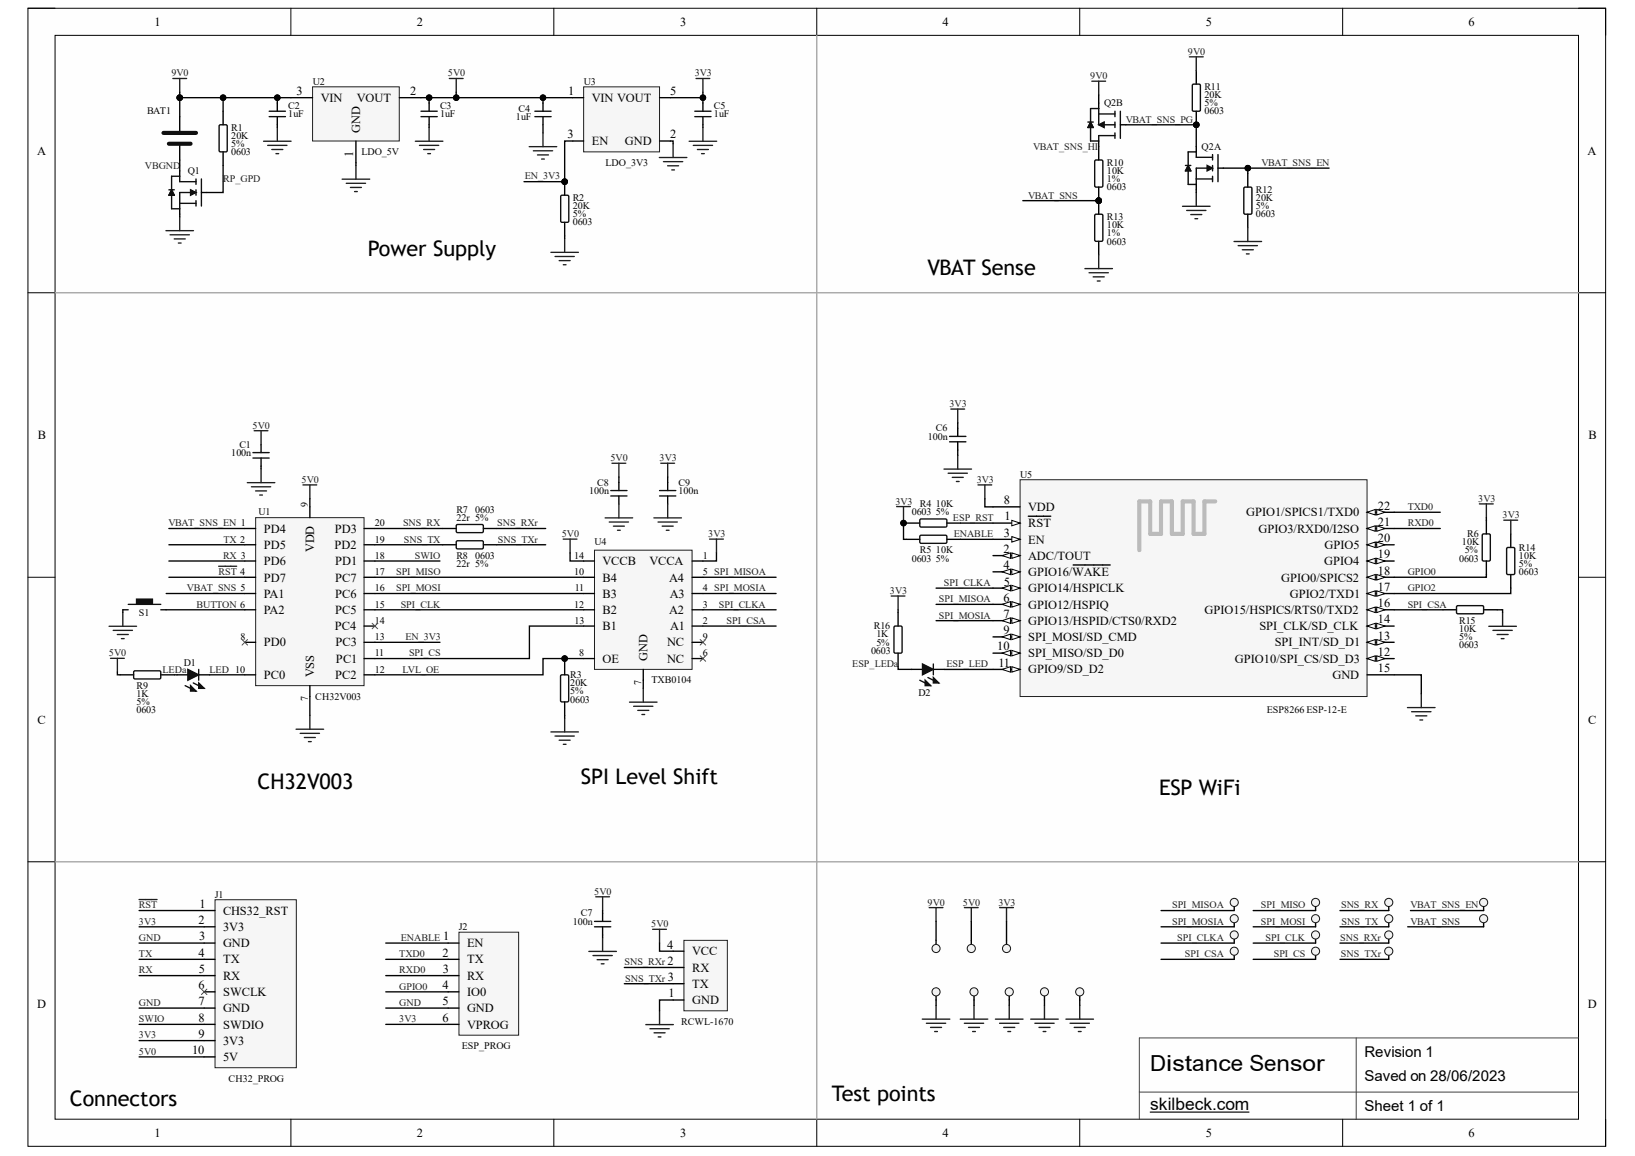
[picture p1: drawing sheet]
<svg xmlns="http://www.w3.org/2000/svg" width="297mm" height="210mm" viewBox="0 0 297 210" stroke-linecap="round" stroke-linejoin="round" font-family="sans-serif">
<defs><g id="words">
<text font-size="4" x="209" y="194.5">Distance Sensor</text>
<g font-size="3.9">
<text x="66.8" y="46.4">Power Supply</text>
<text x="168.5" y="49.9">VBAT Sense</text>
<text x="46.8" y="143.3">CH32V003</text>
<text x="105.5" y="142.3">SPI Level Shift</text>
<text x="210.6" y="144.3">ESP WiFi</text>
<text x="12.7" y="200.9">Connectors</text>
<text x="151.1" y="199.9">Test points</text>
</g>
<text font-size="3.1" fill="#030303" x="209" y="201.6">skilbeck.com</text>
<g font-size="2.7">
<text x="247.9" y="191.9">Revision 1</text>
<text x="247.9" y="196.3">Saved on 28/06/2023</text>
<text x="247.9" y="201.7">Sheet 1 of 1</text>
</g>
<g font-size="2.3">
<text x="64.2" y="28.4" transform="rotate(-90 64.2 28.4)">1</text>
<text x="65.4" y="24.1" transform="rotate(-90 65.4 24.1)">GND</text>
<text x="57.1" y="100.3" transform="rotate(-90 57.1 100.3)">VDD</text>
<text x="57.1" y="123" transform="rotate(-90 57.1 123)">VSS</text>
<text x="117.6" y="120.1" transform="rotate(-90 117.6 120.1)">GND</text>
</g>
<g font-size="2.2">
<text x="28.1" y="4.7">1</text>
<text x="75.7" y="4.7">2</text>
<text x="123.6" y="4.7">3</text>
<text x="171.2" y="4.7">4</text>
<text x="219.1" y="4.7">5</text>
<text x="266.8" y="4.7">6</text>
<text x="53.9" y="17.2">3</text>
<text x="74.5" y="17.2">2</text>
<text x="103.2" y="17.2">1</text>
<text x="121.8" y="17.2">5</text>
<text x="58.3" y="18.5">VIN</text>
<text x="64.8" y="18.5">VOUT</text>
<text x="107.5" y="18.5">VIN VOUT</text>
<text x="6.7" y="28.1">A</text>
<text x="103.1" y="25.1">3</text>
<text x="107.5" y="26.4">EN</text>
<text x="113.5" y="26.4">GND</text>
<text x="121.8" y="25.1">2</text>
<text x="288.4" y="28.1">A</text>
<text x="6.9" y="79.7">B</text>
<text x="288.6" y="79.7">B</text>
<text x="182.4" y="91.5">8</text>
<text x="182.5" y="94.5">1</text>
<text x="186.8" y="95.8">RST</text>
<text x="186.8" y="92.8">VDD</text>
<text x="226.4" y="93.8">GPIO1/SPICS1/TXD0</text>
<text x="250.3" y="95.5">21</text>
<text x="250.3" y="92.5">22</text>
<text x="47.9" y="96.7">PD4</text>
<text x="47.9" y="99.7">PD5</text>
<text x="60.7" y="99.7">PD2</text>
<text x="60.8" y="96.7">PD3</text>
<text x="182.3" y="100.4">2</text>
<text x="182.4" y="97.4">3</text>
<text x="186.8" y="101.6">ADC/TOUT</text>
<text x="186.8" y="98.7">EN</text>
<text x="228.6" y="96.7">GPIO3/RXD0/I2SO</text>
<text x="240.6" y="99.7">GPIO5</text>
<text x="250.3" y="101.4">19</text>
<text x="250.3" y="98.4">20</text>
<text x="47.9" y="102.6">PD6</text>
<text x="47.9" y="105.6">PD7</text>
<text x="60.9" y="105.6">PC7</text>
<text x="60.9" y="102.6">PD1</text>
<text x="109.5" y="105.6">B4</text>
<text x="109.5" y="102.6">VCCB</text>
<text x="118" y="102.6">VCCA</text>
<text x="121.6" y="105.6">A4</text>
<text x="182.3" y="103.4">4</text>
<text x="182.4" y="106.3">5</text>
<text x="186.8" y="104.6">GPIO16/WAKE</text>
<text x="186.8" y="107.5">GPIO14/HSPICLK</text>
<text x="232.8" y="105.6">GPIO0/SPICS2</text>
<text x="240.6" y="102.6">GPIO4</text>
<text x="250.3" y="107.3">17</text>
<text x="250.3" y="104.3">18</text>
<text x="47.9" y="108.5">PA1</text>
<text x="47.9" y="111.5">PA2</text>
<text x="60.9" y="108.5">PC6</text>
<text x="60.9" y="111.5">PC5</text>
<text x="109.5" y="108.5">B3</text>
<text x="109.5" y="111.5">B2</text>
<text x="121.6" y="111.5">A2</text>
<text x="121.7" y="108.5">A3</text>
<text x="182.3" y="109.2">6</text>
<text x="182.3" y="112.2">7</text>
<text x="186.8" y="110.5">GPIO12/HSPIQ</text>
<text x="186.8" y="113.5">GPIO13/HSPID/CTS0/RXD2</text>
<text x="218.9" y="111.5">GPIO15/HSPICS/RTS0/TXD2</text>
<text x="234.3" y="108.5">GPIO2/TXD1</text>
<text x="250.3" y="110.2">16</text>
<text x="250.3" y="113.2">14</text>
<text x="47.9" y="117.4">PD0</text>
<text x="60.8" y="114.4">PC4</text>
<text x="61" y="117.4">PC3</text>
<text x="109.5" y="114.4">B1</text>
<text x="121.2" y="117.4">NC</text>
<text x="121.8" y="114.4">A1</text>
<text x="181.2" y="118.1">10</text>
<text x="182.3" y="115.1">9</text>
<text x="186.8" y="116.4">SPI_MOSI/SD_CMD</text>
<text x="186.8" y="119.4">SPI_MISO/SD_D0</text>
<text x="228.8" y="114.4">SPI_CLK/SD_CLK</text>
<text x="231.6" y="117.4">SPI_INT/SD_D1</text>
<text x="250.3" y="119.1">12</text>
<text x="250.3" y="116.1">13</text>
<text x="47.9" y="123.3">PC0</text>
<text x="60.9" y="123.3">PC2</text>
<text x="61" y="120.3">PC1</text>
<text x="109.5" y="120.3">OE</text>
<text x="121.2" y="120.3">NC</text>
<text x="181.4" y="121.1">11</text>
<text x="186.8" y="122.3">GPIO9/SD_D2</text>
<text x="224.4" y="120.3">GPIO10/SPI_CS/SD_D3</text>
<text x="242.1" y="123.3">GND</text>
<text x="250.3" y="122">15</text>
<text x="6.8" y="131.4">C</text>
<text x="288.5" y="131.4">C</text>
<text x="36" y="167.8">2</text>
<text x="36.3" y="164.8">1</text>
<text x="40.5" y="166.1">CHS32_RST</text>
<text x="36" y="173.7">4</text>
<text x="36.2" y="170.8">3</text>
<text x="40.5" y="169.1">3V3</text>
<text x="40.5" y="172">GND</text>
<text x="80.4" y="173.7">2</text>
<text x="80.5" y="170.8">1</text>
<text x="84.9" y="172">EN</text>
<text x="121.2" y="172.2">4</text>
<text x="125.8" y="173.5">VCC</text>
<text x="36" y="179.6">6</text>
<text x="36.1" y="176.7">5</text>
<text x="40.5" y="174.9">TX</text>
<text x="40.5" y="177.9">RX</text>
<text x="80.4" y="179.6">4</text>
<text x="80.5" y="176.7">3</text>
<text x="84.9" y="174.9">TX</text>
<text x="84.9" y="177.9">RX</text>
<text x="121.3" y="175.2">2</text>
<text x="121.4" y="178.1">3</text>
<text x="125.8" y="176.4">RX</text>
<text x="125.8" y="179.4">TX</text>
<text x="6.8" y="183.1">D</text>
<text x="36" y="182.5">7</text>
<text x="36.1" y="185.5">8</text>
<text x="40.5" y="180.9">SWCLK</text>
<text x="40.5" y="183.8">GND</text>
<text x="80.4" y="185.5">6</text>
<text x="80.4" y="182.5">5</text>
<text x="84.9" y="180.9">IO0</text>
<text x="84.9" y="183.8">GND</text>
<text x="121.4" y="181.1">1</text>
<text x="125.8" y="182.3">GND</text>
<text x="288.5" y="183.1">D</text>
<text x="34.9" y="191.4">10</text>
<text x="36" y="188.5">9</text>
<text x="40.5" y="186.8">SWDIO</text>
<text x="40.5" y="189.7">3V3</text>
<text x="84.9" y="186.8">VPROG</text>
<text x="40.5" y="192.6">5V</text>
<text x="28.1" y="206.4">1</text>
<text x="75.7" y="206.4">2</text>
<text x="123.6" y="206.4">3</text>
<text x="171.2" y="206.4">4</text>
<text x="219.1" y="206.4">5</text>
<text x="266.8" y="206.4">6</text>
</g>
<g font-size="1.8" fill="#202020">
<text x="215.8" y="9.9">9V0</text>
<text x="31.1" y="13.9">9V0</text>
<text x="81.4" y="13.9">5V0</text>
<text x="126.2" y="13.9">3V3</text>
<text x="198.1" y="14.4">9V0</text>
<text x="204.5" y="22.3">VBAT_SNS_PG</text>
<text x="187.7" y="27.2">VBAT_SNS_HI</text>
<text x="26.3" y="30.6">VBGND</text>
<text x="40.5" y="33.1">RP_GPD</text>
<text x="95.3" y="32.6">EN_3V3</text>
<text x="229.2" y="30.1">VBAT_SNS_EN</text>
<text x="186.8" y="36">VBAT_SNS</text>
<text x="45.9" y="77.8">5V0</text>
<text x="172.5" y="73.9">3V3</text>
<text x="110.9" y="83.7">5V0</text>
<text x="119.8" y="83.7">3V3</text>
<text x="54.8" y="87.7">5V0</text>
<text x="177.4" y="87.7">3V3</text>
<text x="30.6" y="95.6">VBAT_SNS_EN 1</text>
<text x="73.2" y="95.6">SNS_RX</text>
<text x="90.3" y="95.6">SNS_RXr</text>
<text x="162.7" y="91.6">3V3</text>
<text x="173.1" y="94.6">ESP_RST</text>
<text x="255.7" y="92.6">TXD0</text>
<text x="255.7" y="95.6">RXD0</text>
<text x="268.6" y="91.1">3V3</text>
<text x="273" y="94.1">3V3</text>
<text x="40.5" y="101.5">RX 3</text>
<text x="40.6" y="98.5">TX 2</text>
<text x="73.3" y="98.5">SNS_TX</text>
<text x="75.4" y="101.5">SWIO</text>
<text x="90.4" y="98.5">SNS_TXr</text>
<text x="102.1" y="97.5">5V0</text>
<text x="128.7" y="97.5">3V3</text>
<text x="173.3" y="97.5">ENABLE</text>
<text x="34" y="107.4">VBAT_SNS 5</text>
<text x="39.7" y="104.4">RST 4</text>
<text x="72" y="104.4">SPI_MISO</text>
<text x="72" y="107.4">SPI_MOSI</text>
<text x="161.7" y="107.8">3V3</text>
<text x="171.5" y="106.4">SPI_CLKA</text>
<text x="255.7" y="104.4">GPIO0</text>
<text x="255.7" y="107.4">GPIO2</text>
<text x="35.7" y="110.3">BUTTON 6</text>
<text x="72.8" y="110.3">SPI_CLK</text>
<text x="130.6" y="110.3">SPI_CLKA</text>
<text x="132" y="113.3">SPI_CSA</text>
<text x="170.6" y="112.3">SPI_MOSIA</text>
<text x="170.6" y="109.4">SPI_MISOA</text>
<text x="255.7" y="110.3">SPI_CSA</text>
<text x="19.8" y="119.2">5V0</text>
<text x="73.6" y="116.2">EN_3V3</text>
<text x="74.3" y="119.2">SPI_CS</text>
<text x="29.5" y="122.2">LEDa</text>
<text x="38.1" y="122.2">LED 10</text>
<text x="73.1" y="122.1">LVL_OE</text>
<text x="154.8" y="121.2">ESP_LEDa</text>
<text x="171.9" y="121.1">ESP_LED</text>
<text x="25.3" y="167.9">3V3</text>
<text x="25.3" y="164.9">RST</text>
<text x="107.9" y="162.4">5V0</text>
<text x="168.5" y="164.4">9V0</text>
<text x="174.9" y="164.4">5V0</text>
<text x="181.4" y="164.4">3V3</text>
<text x="212.9" y="167.9">SPI_MOSIA</text>
<text x="212.9" y="164.9">SPI_MISOA</text>
<text x="229" y="167.9">SPI_MOSI</text>
<text x="229.1" y="164.9">SPI_MISO</text>
<text x="243.6" y="164.9">SNS_RX</text>
<text x="243.7" y="167.9">SNS_TX</text>
<text x="256.2" y="164.9">VBAT_SNS_EN</text>
<text x="256.2" y="167.9">VBAT_SNS</text>
<text x="25.3" y="170.8">GND</text>
<text x="25.3" y="173.8">TX</text>
<text x="72.5" y="173.8">TXD0</text>
<text x="72.8" y="170.8">ENABLE</text>
<text x="118.3" y="168.3">5V0</text>
<text x="213.9" y="170.8">SPI_CLKA</text>
<text x="215.3" y="173.8">SPI_CSA</text>
<text x="229.9" y="170.8">SPI_CLK</text>
<text x="231.4" y="173.8">SPI_CS</text>
<text x="243.5" y="170.8">SNS_RXr</text>
<text x="243.6" y="173.8">SNS_TXr</text>
<text x="25.3" y="176.8">RX</text>
<text x="72.5" y="176.8">RXD0</text>
<text x="72.5" y="179.7">GPIO0</text>
<text x="113.4" y="175.3">SNS_RXr</text>
<text x="113.6" y="178.2">SNS_TXr</text>
<text x="25.3" y="185.6">SWIO</text>
<text x="25.3" y="182.7">GND</text>
<text x="72.5" y="182.7">GND</text>
<text x="72.5" y="185.6">3V3</text>
<text x="25.3" y="188.5">3V3</text>
<text x="25.3" y="191.5">5V0</text>
</g>
<g font-size="1.8" fill="#030303">
<text x="56.8" y="15.4">U2</text>
<text x="106" y="15.4">U3</text>
<text x="218.8" y="16.4">R11</text>
<text x="218.8" y="17.8">20K</text>
<text x="26.7" y="20.8">BAT1</text>
<text x="42" y="23.7">R1</text>
<text x="52.4" y="19.8">C2</text>
<text x="52.4" y="21.3">1uF</text>
<text x="79.9" y="19.8">C3</text>
<text x="79.9" y="21.3">1uF</text>
<text x="93.7" y="21.8">1uF</text>
<text x="94.2" y="20.3">C4</text>
<text x="129.7" y="19.8">C5</text>
<text x="129.7" y="21.3">1uF</text>
<text x="200.6" y="19.3">Q2B</text>
<text x="218.8" y="19.3">5%</text>
<text x="218.8" y="20.8">0603</text>
<text x="42" y="26.7">5%</text>
<text x="42" y="28.2">0603</text>
<text x="42" y="25.2">20K</text>
<text x="65.6" y="28.2">LDO_5V</text>
<text x="218.3" y="27.2">Q2A</text>
<text x="34.1" y="31.6">Q1</text>
<text x="110" y="30.1">LDO_3V3</text>
<text x="201.1" y="33.1">1%</text>
<text x="201.1" y="34.6">0603</text>
<text x="201.1" y="30.1">R10</text>
<text x="201.1" y="31.6">10K</text>
<text x="228.2" y="35.1">R12</text>
<text x="104.1" y="39.5">5%</text>
<text x="104.1" y="40.9">0603</text>
<text x="104.1" y="36.6">R2</text>
<text x="104.1" y="38">20K</text>
<text x="201.1" y="40">R13</text>
<text x="201.1" y="41.5">10K</text>
<text x="228.2" y="38">5%</text>
<text x="228.2" y="39.5">0603</text>
<text x="228.2" y="36.6">20K</text>
<text x="201.1" y="42.9">1%</text>
<text x="201.1" y="44.4">0603</text>
<text x="42" y="82.8">100n</text>
<text x="43.5" y="81.3">C1</text>
<text x="168.6" y="79.8">100n</text>
<text x="170" y="78.3">C6</text>
<text x="107" y="89.7">100n</text>
<text x="108.5" y="88.2">C8</text>
<text x="123.3" y="88.2">C9</text>
<text x="123.3" y="89.7">100n</text>
<text x="185.3" y="86.7">U5</text>
<text x="47" y="93.6">U1</text>
<text x="82.9" y="93.1">R7</text>
<text x="82.9" y="94.6">22r 5%</text>
<text x="86.3" y="93.1">0603</text>
<text x="165.6" y="93.6">0603</text>
<text x="167.1" y="92.1">R4</text>
<text x="170" y="93.6">5%</text>
<text x="170" y="92.1">10K</text>
<text x="82.9" y="101.5">R8</text>
<text x="86.3" y="101.5">0603</text>
<text x="108" y="99">U4</text>
<text x="165.6" y="102">0603</text>
<text x="167.1" y="100.5">R5</text>
<text x="170" y="102">5%</text>
<text x="170" y="100.5">10K</text>
<text x="265.1" y="102">0603</text>
<text x="265.6" y="99">10K</text>
<text x="266.1" y="100.5">5%</text>
<text x="266.6" y="97.5">R6</text>
<text x="276" y="100">R14</text>
<text x="276" y="101.5">10K</text>
<text x="82.9" y="102.9">22r 5%</text>
<text x="276" y="102.9">5%</text>
<text x="276" y="104.4">0603</text>
<text x="25.3" y="111.8">S1</text>
<text x="265.1" y="113.3">R15</text>
<text x="158.2" y="118.7">0603</text>
<text x="158.7" y="114.3">R16</text>
<text x="159.2" y="117.2">5%</text>
<text x="159.2" y="115.7">1K</text>
<text x="265.1" y="116.2">5%</text>
<text x="265.1" y="117.7">0603</text>
<text x="265.1" y="114.8">10K</text>
<text x="24.8" y="125.1">R9</text>
<text x="103.6" y="123.1">R3</text>
<text x="103.6" y="124.6">20K</text>
<text x="118.4" y="124.1">TXB0104</text>
<text x="24.8" y="128">5%</text>
<text x="24.8" y="129.5">0603</text>
<text x="24.8" y="126.6">1K</text>
<text x="57.3" y="127.1">CH32V003</text>
<text x="103.6" y="126.1">5%</text>
<text x="103.6" y="127.6">0603</text>
<text x="230.1" y="129.5">ESP8266 ESP-12-E</text>
<text x="39" y="163">J1</text>
<text x="104.1" y="167.9">100n</text>
<text x="105.5" y="166.4">C7</text>
<text x="83.4" y="168.9">J2</text>
<text x="83.9" y="190.5">ESP_PROG</text>
<text x="123.8" y="186.1">RCWL-1670</text>
<text x="41.5" y="196.5">CH32_PROG</text>
</g>
<g font-size="1.8">
<text x="55.9" y="92" transform="rotate(-90 55.9 92)">9</text>
<text x="68.1" y="95.6">20</text>
<text x="68.1" y="101.5">18</text>
<text x="68.1" y="98.5">19</text>
<text x="104.3" y="101.5">14</text>
<text x="127.7" y="101.5">1</text>
<text x="68.1" y="107.4">16</text>
<text x="68.1" y="104.4">17</text>
<text x="104.3" y="104.4">10</text>
<text x="104.4" y="107.4">11</text>
<text x="127.7" y="107.4">4 SPI_MOSIA</text>
<text x="127.7" y="104.4">5 SPI_MISOA</text>
<text x="68.1" y="113.3">14</text>
<text x="68.1" y="110.3">15</text>
<text x="104.3" y="110.3">12</text>
<text x="104.4" y="113.3">13</text>
<text x="127.7" y="113.3">2</text>
<text x="127.7" y="110.3">3</text>
<text x="43.7" y="116.2">8</text>
<text x="68.1" y="119.2">11</text>
<text x="68.1" y="116.2">13</text>
<text x="105.2" y="119.2">8</text>
<text x="127.7" y="119.2">6</text>
<text x="127.7" y="116.2">9</text>
<text x="33.4" y="120.9">D1</text>
<text x="68.1" y="122.2">12</text>
<text x="116.5" y="124.3" transform="rotate(-90 116.5 124.3)">7</text>
<text x="55.9" y="127.3" transform="rotate(-90 55.9 127.3)">7</text>
<text x="166.9" y="126.3">D2</text>
</g>
</g></defs>
<path d="M5.1 1.5h286.6v206.6h-286.6z" fill-rule="evenodd" fill="#fefefe"/>
<path d="M5.1 1.5h286.6v206.6h-286.6z" fill="none" stroke="#000" stroke-width=".18"/>
<path d="M10 6.4h276.8v196.8h-276.8z" fill-rule="evenodd" fill="#fefefe"/>
<g fill="none" stroke="#000" stroke-width=".18">
<path d="M5.1 1.5h4.9M10 6.4h276.8v196.8h-276.8zM52.8 1.5v4.9M100.6 1.5v4.9M148.4 1.5v4.9M196.2 1.5v4.9M243.9 1.5v4.9M286.8 1.5h4.9v4.9M5.1 53.2h4.9M286.8 53.2h4.9M5.1 104.8h4.9M286.8 104.8h4.9"/>
<path d="M5.1 156.5h4.9M286.8 156.5h4.9M52.9 203.2v4.9M100.6 203.2v4.9M148.4 203.2v4.9M196.2 203.2v4.9M243.9 203.2v4.9M291.7 203.2v4.9"/>
</g>
<path d="M207 198.3h79.8M246.4 188.5v14.7M286.8 188.5h-79.8v14.7" fill="none" stroke="#414141" stroke-width=".18"/>
<path d="M209 201.9h17.9" fill="none" stroke="#030303" stroke-width=".21"/>
<path d="M32.7 21.2v2.9M32.7 26.1v3" fill="none" stroke="#000" stroke-width=".25"/>
<path d="M29.7 24.1h5.9M30.7 26.1h3.9" fill="none" stroke="#0a0a0a" stroke-width=".75"/>
<g fill="none" stroke="#202020" stroke-width=".25">
<path d="M31.4 14.3h2.5M32.7 14.3v2.5M126.5 14.3h2.5M127.7 14.3v2.5M32.7 39.4v2.5M119.8 28.6h5M120.5 29.4h3.5M121.3 30.1h2M122 30.9h.5M122.3 26.1v2.5M30.2 41.9h5M30.9 42.6h3.5"/>
<path d="M31.7 43.4h2M32.4 44.1h.5"/>
</g>
<path d="M185.3 87.1h63.1v39.4h-63.1z" fill-rule="evenodd" fill="#f6f6f6"/>
<path d="M185.3 87.1h63.1v39.4h-63.1z" fill="none" stroke="#202020" stroke-width=".18"/>
<path d="M180.4 95h4.9" fill="none" stroke="#000" stroke-width=".25"/>
<path d="M183.8 94.5l1.5 .5-1.5 .5z" fill="#fbfbfb"/>
<path d="M183.8 94.5l1.5 .5-1.5 .5z" fill="none" stroke="#000" stroke-width=".18"/>
<path d="M186.8 93.7h4.1M180.4 100.9h4.9" fill="none" stroke="#000" stroke-width=".25"/>
<path d="M183.8 100.4l1.5 .5-1.5 .5z" fill="#fbfbfb"/>
<path d="M183.8 100.4l1.5 .5-1.5 .5z" fill="none" stroke="#000" stroke-width=".18"/>
<path d="M182.1 100.9l1.5-.5v1z" fill="#fbfbfb"/>
<path d="M182.1 100.9l1.5-.5v1z" fill="none" stroke="#000" stroke-width=".18"/>
<path d="M180.4 97.9h4.9" fill="none" stroke="#000" stroke-width=".25"/>
<path d="M183.8 97.4l1.5 .5-1.5 .5z" fill="#fbfbfb"/>
<path d="M183.8 97.4l1.5 .5-1.5 .5z" fill="none" stroke="#000" stroke-width=".18"/>
<path d="M180.4 103.8h4.9" fill="none" stroke="#000" stroke-width=".25"/>
<path d="M183.8 103.3l1.5 .5-1.5 .5z" fill="#fbfbfb"/>
<path d="M183.8 103.3l1.5 .5-1.5 .5z" fill="none" stroke="#000" stroke-width=".18"/>
<path d="M182.1 103.8l1.5-.5v1z" fill="#fbfbfb"/>
<path d="M182.1 103.8l1.5-.5v1z" fill="none" stroke="#000" stroke-width=".18"/>
<path d="M180.4 106.8h4.9M195 102.6h6.7" fill="none" stroke="#000" stroke-width=".25"/>
<path d="M183.8 106.3l1.5 .5-1.5 .5z" fill="#fbfbfb"/>
<path d="M183.8 106.3l1.5 .5-1.5 .5z" fill="none" stroke="#000" stroke-width=".18"/>
<path d="M182.1 106.8l1.5-.5v1z" fill="#fbfbfb"/>
<path d="M182.1 106.8l1.5-.5v1z" fill="none" stroke="#000" stroke-width=".18"/>
<path d="M180.4 109.7h4.9" fill="none" stroke="#000" stroke-width=".25"/>
<path d="M183.8 109.2l1.5 .5-1.5 .5z" fill="#fbfbfb"/>
<path d="M183.8 109.2l1.5 .5-1.5 .5z" fill="none" stroke="#000" stroke-width=".18"/>
<path d="M182.1 109.7l1.5-.5v1z" fill="#fbfbfb"/>
<path d="M182.1 109.7l1.5-.5v1z" fill="none" stroke="#000" stroke-width=".18"/>
<path d="M180.4 112.7h4.9" fill="none" stroke="#000" stroke-width=".25"/>
<path d="M183.8 112.2l1.5 .5-1.5 .5z" fill="#fbfbfb"/>
<path d="M183.8 112.2l1.5 .5-1.5 .5z" fill="none" stroke="#000" stroke-width=".18"/>
<path d="M182.1 112.7l1.5-.5v1z" fill="#fbfbfb"/>
<path d="M182.1 112.7l1.5-.5v1z" fill="none" stroke="#000" stroke-width=".18"/>
<path d="M180.4 92h4.9M248.4 110.7h4.9M248.4 122.5h4.9" fill="none" stroke="#000" stroke-width=".25"/>
<path d="M248.4 110.7l1.5-.5v1z" fill="#fbfbfb"/>
<path d="M248.4 110.7l1.5-.5v1z" fill="none" stroke="#000" stroke-width=".18"/>
<path d="M250.1 110.2l1.5 .5-1.5 .5z" fill="#fbfbfb"/>
<path d="M250.1 110.2l1.5 .5-1.5 .5z" fill="none" stroke="#000" stroke-width=".18"/>
<path d="M248.4 107.8h4.9" fill="none" stroke="#000" stroke-width=".25"/>
<path d="M248.4 107.8l1.5-.5v1z" fill="#fbfbfb"/>
<path d="M248.4 107.8l1.5-.5v1z" fill="none" stroke="#000" stroke-width=".18"/>
<path d="M250.1 107.3l1.5 .5-1.5 .5z" fill="#fbfbfb"/>
<path d="M250.1 107.3l1.5 .5-1.5 .5z" fill="none" stroke="#000" stroke-width=".18"/>
<path d="M248.4 104.8h4.9" fill="none" stroke="#000" stroke-width=".25"/>
<path d="M248.4 104.8l1.5-.5v1z" fill="#fbfbfb"/>
<path d="M248.4 104.8l1.5-.5v1z" fill="none" stroke="#000" stroke-width=".18"/>
<path d="M250.1 104.3l1.5 .5-1.5 .5z" fill="#fbfbfb"/>
<path d="M250.1 104.3l1.5 .5-1.5 .5z" fill="none" stroke="#000" stroke-width=".18"/>
<path d="M248.4 101.9h4.9" fill="none" stroke="#000" stroke-width=".25"/>
<path d="M248.4 101.9l1.5-.5v1z" fill="#fbfbfb"/>
<path d="M248.4 101.9l1.5-.5v1z" fill="none" stroke="#000" stroke-width=".18"/>
<path d="M250.1 101.4l1.5 .5-1.5 .5z" fill="#fbfbfb"/>
<path d="M250.1 101.4l1.5 .5-1.5 .5z" fill="none" stroke="#000" stroke-width=".18"/>
<path d="M248.4 98.9h4.9" fill="none" stroke="#000" stroke-width=".25"/>
<path d="M248.4 98.9l1.5-.5v1z" fill="#fbfbfb"/>
<path d="M248.4 98.9l1.5-.5v1z" fill="none" stroke="#000" stroke-width=".18"/>
<path d="M250.1 98.4l1.5 .5-1.5 .5z" fill="#fbfbfb"/>
<path d="M250.1 98.4l1.5 .5-1.5 .5z" fill="none" stroke="#000" stroke-width=".18"/>
<path d="M248.4 96h4.9" fill="none" stroke="#000" stroke-width=".25"/>
<path d="M248.4 96l1.5-.5v1z" fill="#fbfbfb"/>
<path d="M248.4 96l1.5-.5v1z" fill="none" stroke="#000" stroke-width=".18"/>
<path d="M250.1 95.5l1.5 .5-1.5 .5z" fill="#fbfbfb"/>
<path d="M250.1 95.5l1.5 .5-1.5 .5z" fill="none" stroke="#000" stroke-width=".18"/>
<path d="M248.4 93h4.9" fill="none" stroke="#000" stroke-width=".25"/>
<path d="M248.4 93l1.5-.5v1z" fill="#fbfbfb"/>
<path d="M248.4 93l1.5-.5v1z" fill="none" stroke="#000" stroke-width=".18"/>
<path d="M250.1 92.5l1.5 .5-1.5 .5z" fill="#fbfbfb"/>
<path d="M250.1 92.5l1.5 .5-1.5 .5z" fill="none" stroke="#000" stroke-width=".18"/>
<path d="M180.4 115.6h4.9" fill="none" stroke="#000" stroke-width=".25"/>
<path d="M183.8 115.1l1.5 .5-1.5 .5z" fill="#fbfbfb"/>
<path d="M183.8 115.1l1.5 .5-1.5 .5z" fill="none" stroke="#000" stroke-width=".18"/>
<path d="M182.1 115.6l1.5-.5v1z" fill="#fbfbfb"/>
<path d="M182.1 115.6l1.5-.5v1z" fill="none" stroke="#000" stroke-width=".18"/>
<path d="M180.4 118.6h4.9" fill="none" stroke="#000" stroke-width=".25"/>
<path d="M183.8 118.1l1.5 .5-1.5 .5z" fill="#fbfbfb"/>
<path d="M183.8 118.1l1.5 .5-1.5 .5z" fill="none" stroke="#000" stroke-width=".18"/>
<path d="M182.1 118.6l1.5-.5v1z" fill="#fbfbfb"/>
<path d="M182.1 118.6l1.5-.5v1z" fill="none" stroke="#000" stroke-width=".18"/>
<path d="M180.4 121.6h4.9" fill="none" stroke="#000" stroke-width=".25"/>
<path d="M183.8 121.1l1.5 .5-1.5 .4z" fill="#fbfbfb"/>
<path d="M183.8 121.1l1.5 .5-1.5 .4z" fill="none" stroke="#000" stroke-width=".18"/>
<path d="M182.1 121.6l1.5-.5v.9z" fill="#fbfbfb"/>
<path d="M182.1 121.6l1.5-.5v.9z" fill="none" stroke="#000" stroke-width=".18"/>
<path d="M248.4 119.6h4.9" fill="none" stroke="#000" stroke-width=".25"/>
<path d="M248.4 119.6l1.5-.5v1z" fill="#fbfbfb"/>
<path d="M248.4 119.6l1.5-.5v1z" fill="none" stroke="#000" stroke-width=".18"/>
<path d="M250.1 119.1l1.5 .5-1.5 .5z" fill="#fbfbfb"/>
<path d="M250.1 119.1l1.5 .5-1.5 .5z" fill="none" stroke="#000" stroke-width=".18"/>
<path d="M248.4 116.6h4.9" fill="none" stroke="#000" stroke-width=".25"/>
<path d="M248.4 116.6l1.5-.5v1z" fill="#fbfbfb"/>
<path d="M248.4 116.6l1.5-.5v1z" fill="none" stroke="#000" stroke-width=".18"/>
<path d="M250.1 116.1l1.5 .5-1.5 .5z" fill="#fbfbfb"/>
<path d="M250.1 116.1l1.5 .5-1.5 .5z" fill="none" stroke="#000" stroke-width=".18"/>
<path d="M248.4 113.7h4.9" fill="none" stroke="#000" stroke-width=".25"/>
<path d="M248.4 113.7l1.5-.5v1z" fill="#fbfbfb"/>
<path d="M248.4 113.7l1.5-.5v1z" fill="none" stroke="#000" stroke-width=".18"/>
<path d="M250.1 113.2l1.5 .5-1.5 .5z" fill="#fbfbfb"/>
<path d="M250.1 113.2l1.5 .5-1.5 .5z" fill="none" stroke="#000" stroke-width=".18"/>
<path d="M220.8 91h-2v5.9h-2v-5.9h-1.9v5.9h-2v-5.9h-2v5.9h-1.9v-5.9h-2v8.9" fill="none" stroke="#b9b9b9" stroke-width=".75"/>
<path d="M56.8 15.8h15.7v9.8h-15.7z" fill-rule="evenodd" fill="#f6f6f6"/>
<path d="M56.8 15.8h15.7v9.8h-15.7z" fill="none" stroke="#202020" stroke-width=".18"/>
<path d="M52.8 17.7h4M72.5 17.7h4M64.7 25.6v3.9" fill="none" stroke="#000" stroke-width=".25"/>
<path d="M62.2 32.5h5M62.9 33.3h3.5M63.7 34h2M64.4 34.8h.5M64.7 30v2.5" fill="none" stroke="#202020" stroke-width=".25"/>
<path d="M46.4 94h19.7v30.5h-19.7z" fill-rule="evenodd" fill="#f6f6f6"/>
<path d="M46.4 94h19.7v30.5h-19.7z" fill="none" stroke="#202020" stroke-width=".18"/>
<g fill="none" stroke="#000" stroke-width=".25">
<path d="M50.4 18.7v1.5M78 18.7v1.5M98.6 18.7v1.5M127.7 18.7v1.5M50.4 21.2v1.5M78 21.2v1.5M98.6 21.2v1.5M127.7 21.2v1.5M174 77.8v1.4M44.5 96h1.9M44.5 98.9h1.9M47.4 80.7v1.5"/>
<path d="M47.4 83.2v1.4M56.3 92v2M66.1 96h2M66.1 98.9h2M164.6 95h2.5M164.6 97.9h2.5M172 95h2.5M172 97.9h2.5M174 80.2v1.5M44.5 101.9h1.9M44.5 104.8h1.9M44.5 107.8h1.9"/>
<path d="M44.5 110.7h1.9M44.5 116.6h1.9M66.1 101.9h2M66.1 104.8h2M66.1 107.8h2M66.1 110.7h2M66.1 116.6h2M66.1 119.6h2M66.1 113.7h2M44.5 122.5h1.9M56.3 124.5v2M66.1 122.5h2"/>
</g>
<g fill="none" stroke="#202020" stroke-width=".25">
<path d="M81.6 14.3h2.5M82.9 14.3v2.5M47.9 25.6h5M48.6 26.4h3.5M49.4 27.1h2M50.1 27.9h.5M50.4 23.1v2.5M75.5 25.6h5M76.2 26.4h3.5M77 27.1h2M77.7 27.9h.5M78 23.1v2.5"/>
<path d="M96.1 26.6h5M96.9 27.4h3.5M97.6 28.1h2M98.4 28.9h.5M98.6 24.1v2.5M125.2 25.6h5M125.9 26.4h3.6M126.7 27.1h2M127.5 27.9h.5M127.7 23.1v2.5M44.9 87.6h5M45.7 88.4h3.5"/>
<path d="M46.4 89.1h2M47.2 89.9h.5M47.4 85.1v2.5M171.5 85.2h5M172.3 85.9h3.5M173 86.7h2M173.8 87.4h.4M174 82.7v2.5M53.8 132.4h5M54.5 133.2h3.5M55.3 133.9h2M56 134.7h.5"/>
<path d="M56.3 129.9v2.5M255.7 128.5h5M256.5 129.2h3.5M257.2 130h2M258 130.7h.5M258.2 126v2.5"/>
</g>
<g fill="none" stroke="#0a0a0a" stroke-width=".25">
<path d="M48.9 21.2h3M48.9 20.2h3M76.5 21.2h2.9M76.5 20.2h2.9M97.2 21.2h2.9M97.2 20.2h2.9M126.2 21.2h3M126.2 20.2h3M172.5 79.2h3M45.9 83.2h3M45.9 82.2h3M167.2 94.3l4.6-.1 .2 .3v1l-.2 .2h-4.5l-.2-.2z"/>
<path d="M167.2 97.3l4.6-.1 .2 .2v1l-.2 .3h-4.5l-.2-.3zM172.5 80.2h3"/>
</g>
<path d="M108 99.9h17.7v21.6h-17.7z" fill-rule="evenodd" fill="#f6f6f6"/>
<path d="M108 99.9h17.7v21.6h-17.7z" fill="none" stroke="#202020" stroke-width=".18"/>
<g fill="none" stroke="#000" stroke-width=".25">
<path d="M106 101.9h2M106 113.7h2M106 110.7h2M106 107.8h2M106 104.8h2M106 119.6h2M125.7 101.9h2M125.7 113.7h2M125.7 110.7h2M125.7 107.8h2M125.7 104.8h2M125.7 119.6h2"/>
<path d="M125.7 116.6h2M102.6 120.1v2.4M102.6 127.5v2.4M116.9 121.5v2"/>
</g>
<g fill="none" stroke="#202020" stroke-width=".25">
<path d="M46.2 78.2h2.5M47.4 78.2v2.5M172.7 74.3h2.5M174 74.3v2.5M55 88.1h2.5M56.3 88.1v2.4M162.9 92h2.5M164.1 92v2.5M177.7 88.1h2.5M178.9 88.1v2.5M100.1 132.9h5M100.8 133.7h3.5"/>
<path d="M101.6 134.4h2M102.3 135.2h.5M102.6 130.4v2.5"/>
</g>
<path d="M127.2 119.1l1 1M127.2 116.1l1 1M128.2 119.1l-1 1M128.2 116.1l-1 1" fill="none" stroke="#4a4a4a" stroke-width=".18"/>
<path d="M101.9 122.6l1.2-.1 .2 .3v4.4l-.2 .3h-1l-.3-.3z" fill="none" stroke="#0a0a0a" stroke-width=".25"/>
<circle cx="102.6" cy="33" r=".5" fill="#030303"/>
<circle cx="102.6" cy="33" r=".5" fill="none" stroke="#030303" stroke-width=".18"/>
<path d="M102.6 33v2.4" fill="none" stroke="#000" stroke-width=".25"/>
<circle cx="102.6" cy="33" r=".5" fill="#030303"/>
<circle cx="102.6" cy="33" r=".5" fill="none" stroke="#030303" stroke-width=".18"/>
<path d="M102.6 40.4v2.4" fill="none" stroke="#000" stroke-width=".25"/>
<path d="M101.9 35.5l1.2-.1 .2 .3v4.4l-.2 .3h-1l-.2-.3z" fill="none" stroke="#0a0a0a" stroke-width=".25"/>
<path d="M100.1 45.8h5M100.8 46.6h3.5M101.6 47.3h2M102.3 48.1h.5M102.6 43.3v2.5" fill="none" stroke="#202020" stroke-width=".25"/>
<path d="M106 15.8h13.8v11.8h-13.8z" fill-rule="evenodd" fill="#f6f6f6"/>
<path d="M106 15.8h13.8v11.8h-13.8z" fill="none" stroke="#202020" stroke-width=".18"/>
<path d="M104.1 17.7h1.9M119.8 17.7h2M104.1 25.6h1.9M119.8 25.6h2" fill="none" stroke="#000" stroke-width=".25"/>
<path d="M83.4 169.3h10.8v18.7h-10.8z" fill-rule="evenodd" fill="#f6f6f6"/>
<path d="M83.4 169.3h10.8v18.7h-10.8z" fill="none" stroke="#202020" stroke-width=".18"/>
<path d="M270 94.5v2.4M270 101.9v2.4M81.4 171.2h2M81.4 174.2h2M81.4 177.1h2M81.4 180.1h2M81.4 183h2M81.4 186h2" fill="none" stroke="#000" stroke-width=".25"/>
<path d="M269.4 97l1.1-.1 .3 .3v4.4l-.3 .3h-1l-.2-.3z" fill="none" stroke="#0a0a0a" stroke-width=".25"/>
<path d="M268.8 91.5h2.5M270 91.5v2.5" fill="none" stroke="#202020" stroke-width=".25"/>
<path d="M39.1 163.4h14.7v30.5h-14.7z" fill-rule="evenodd" fill="#f6f6f6"/>
<path d="M39.1 163.4h14.7v30.5h-14.7z" fill="none" stroke="#202020" stroke-width=".18"/>
<g fill="none" stroke="#000" stroke-width=".25">
<path d="M80.4 96h2.5M80.4 98.9h2.5M87.8 96h2.5M87.8 98.9h2.5M112.4 87.6v1.5M112.4 90.1v1.4M121.3 87.6v1.5M121.3 90.1v1.4M21.8 122.5h2.5M29.2 122.5h2.5M32.2 122.5h1.9M36.1 122.5h2"/>
<path d="M37.1 165.3h2M37.1 168.3h2M37.1 171.2h2M37.1 174.2h2M37.1 177.1h2M109.5 165.8v1.5M109.5 168.3v1.5M37.1 180.1h2M37.1 183h2M37.1 186h2M37.1 188.9h2M37.1 191.9h2"/>
</g>
<path d="M36.6 179.6l1 1M37.6 179.6l-1 1" fill="none" stroke="#4a4a4a" stroke-width=".18"/>
<g fill="none" stroke="#202020" stroke-width=".25">
<path d="M109.9 94h5M110.7 94.8h3.5M111.2 84.1h2.5M111.4 95.5h2M112.2 96.3h.5M112.4 84.1v2.5M112.4 91.5v2.5M118.8 94h5M119.5 94.8h3.6M120 84.1h2.6M120.3 95.5h2M121 96.3h.6"/>
<path d="M121.3 84.1v2.5M121.3 91.5v2.5M20.1 119.5h2.5M21.3 119.5v2.5M39.7 102.8h3.3M25.3 163.3h3.2M107 172.8h5M107.7 173.5h3.5M108.2 162.8h2.5M108.5 174.3h2M109.2 175h.5M109.5 162.8v2.5"/>
<path d="M109.5 170.3v2.5"/>
</g>
<path d="M83 95.3l4.6-.1 .2 .3v1l-.2 .2h-4.5l-.2-.2zM83 98.3l4.6-.1 .2 .2v1l-.2 .3h-4.5l-.2-.3zM111 90.1h2.9M111 89.1h2.9M119.8 90.1h3M119.8 89.1h3M24.4 121.9l4.6-.1 .2 .3v.9l-.2 .3h-4.5l-.2-.3zM108 168.3h3M108 167.3h3" fill="none" stroke="#0a0a0a" stroke-width=".25"/>
<path d="M34.1 121.5l2 1-2 1z" fill="#0d0d0d"/>
<path d="M34.1 121.5l2 1-2 1zM36.1 121.5v2" fill="none" stroke="#0d0d0d" stroke-width=".25"/>
<path d="M33.6 124.5l2 1" fill="none" stroke="#0a0a0a" stroke-width=".25"/>
<path d="M34.6 124.5l1 1h-1z" fill="#0a0a0a"/>
<path d="M34.6 124.5l1 1h-1zM35.1 124l2 1" fill="none" stroke="#0a0a0a" stroke-width=".25"/>
<path d="M36.1 124l1 1h-1z" fill="#0a0a0a"/>
<path d="M217.3 27.6v1h3M217.3 30.5h2M220.3 28.1v1M220.3 30v1M220.3 32v1M220.3 32.5h-3v1M221.3 28.1v4.9M36.1 124l1 1h-1z" fill="none" stroke="#0a0a0a" stroke-width=".25"/>
<path d="M221.3 30.5h1" fill="none" stroke="#000" stroke-width=".25"/>
<path d="M219.3 30l1 .5-1 .5z" fill="#0a0a0a"/>
<path d="M215.4 30h.9M215.9 31v2.5h1.4M215.9 30l.4 1h-.9zM217.3 27.6h-1.4v2.4M217.3 30.5v2M219.3 30l1 .5-1 .5z" fill="none" stroke="#0a0a0a" stroke-width=".25"/>
<path d="M217.3 26.6v1M217.3 33.5v1" fill="none" stroke="#000" stroke-width=".25"/>
<path d="M215.9 30l.4 1h-.9z" fill="#0a0a0a"/>
<path d="M215.9 30l.4 1h-.9z" fill="none" stroke="#0a0a0a" stroke-width=".18"/>
<path d="M197.6 22.2h1M198.1 23.2v2.4h1.5v-1h3M198.1 22.2v-2.5h1.5v3M198.1 22.2l.5 1h-1zM199.6 20.7h3M200.6 22.7h2M202.6 20.2v1M202.6 22.2v1M202.6 24.1v1M203.5 20.2v4.9" fill="none" stroke="#0a0a0a" stroke-width=".25"/>
<path d="M199.6 18.7v1M199.6 25.6v1M203.5 22.7h1" fill="none" stroke="#000" stroke-width=".25"/>
<path d="M199.6 22.7l1-.5v1z" fill="#0a0a0a"/>
<path d="M199.6 22.7l1-.5v1z" fill="none" stroke="#0a0a0a" stroke-width=".25"/>
<path d="M198.1 22.2l.5 1h-1z" fill="#0a0a0a"/>
<path d="M198.1 22.2l.5 1h-1z" fill="none" stroke="#0a0a0a" stroke-width=".18"/>
<circle cx="199.6" cy="36.4" r=".5" fill="#030303"/>
<circle cx="199.6" cy="36.4" r=".5" fill="none" stroke="#030303" stroke-width=".18"/>
<path d="M199.6 26.6v2.5M199.6 34v2.4" fill="none" stroke="#000" stroke-width=".25"/>
<circle cx="199.6" cy="36.4" r=".5" fill="#030303"/>
<circle cx="199.6" cy="36.4" r=".5" fill="none" stroke="#030303" stroke-width=".18"/>
<path d="M199 29.1h1.1l.3 .2v4.4l-.3 .3h-1l-.2-.3z" fill="none" stroke="#0a0a0a" stroke-width=".25"/>
<circle cx="199.6" cy="36.4" r=".5" fill="#030303"/>
<circle cx="199.6" cy="36.4" r=".5" fill="none" stroke="#030303" stroke-width=".18"/>
<path d="M199.6 36.4v2.5" fill="none" stroke="#000" stroke-width=".25"/>
<circle cx="199.6" cy="36.4" r=".5" fill="#030303"/>
<circle cx="199.6" cy="36.4" r=".5" fill="none" stroke="#030303" stroke-width=".18"/>
<path d="M199.6 43.8v2.5" fill="none" stroke="#000" stroke-width=".25"/>
<path d="M199 39l1.1-.1 .3 .2v4.5l-.3 .2h-1l-.2-.2z" fill="none" stroke="#0a0a0a" stroke-width=".25"/>
<path d="M198.4 14.7h2.5M199.6 14.7v2.6M214.8 37.5h5M215.6 38.2h3.5M216.3 39h2M217.1 39.7h.5M217.3 35v2.5M197.1 48.8h5M197.9 49.5h3.5M198.6 50.3h2M199.4 51h.5M199.6 46.3v2.5" fill="none" stroke="#202020" stroke-width=".25"/>
<circle cx="217.3" cy="22.7" r=".5" fill="#030303"/>
<circle cx="217.3" cy="22.7" r=".5" fill="none" stroke="#030303" stroke-width=".18"/>
<path d="M217.3 12.8v2.5M217.3 20.2v2.5" fill="none" stroke="#000" stroke-width=".25"/>
<circle cx="217.3" cy="22.7" r=".5" fill="#030303"/>
<circle cx="217.3" cy="22.7" r=".5" fill="none" stroke="#030303" stroke-width=".18"/>
<path d="M216.7 15.3h1.1l.3 .2v4.5l-.3 .2h-.9l-.3-.2zM32.7 32v1h2.9M32.7 35h1.9M35.6 32.5v1M35.6 34.5v.9M35.6 36.4v1M35.6 36.9h-2.9v1M36.6 32.5v4.9M39.9 22.7h1.1l.3 .2v4.4l-.3 .3h-.9l-.3-.3zM226 34h1.2l.2 .2v4.5l-.2 .2h-1l-.2-.2z" fill="none" stroke="#0a0a0a" stroke-width=".25"/>
<path d="M216.1 10.3h2.5M217.3 10.3v2.5M224.2 43.9h5M224.9 44.6h3.5M225.7 45.4h2M226.4 46.1h.5M226.7 41.4v2.5" fill="none" stroke="#202020" stroke-width=".25"/>
<path d="M36.6 35h1M40.5 20.2v2.5M40.5 27.6v2.4M226.7 31.5v2.5M226.7 38.9v2.5" fill="none" stroke="#000" stroke-width=".25"/>
<path d="M34.6 34.5l1 .5-1 .4z" fill="#0a0a0a"/>
<path d="M30.7 34.5h1M31.2 35.4v2.5h1.5M31.2 34.5l.5 .9h-1zM32.7 32h-1.5v2.5M32.7 35v1.9M34.6 34.5l1 .5-1 .4z" fill="none" stroke="#0a0a0a" stroke-width=".25"/>
<path d="M32.7 31v1M32.7 37.9v1" fill="none" stroke="#000" stroke-width=".25"/>
<path d="M31.2 34.5l.5 .9h-1z" fill="#0a0a0a"/>
<path d="M31.2 34.5l.5 .9h-1z" fill="none" stroke="#0a0a0a" stroke-width=".18"/>
<path d="M102.3 97.9h2.5M103.6 97.9v2.5M128.9 97.9h2.5M130.2 97.9v2.5M114.4 127.5h5M115.1 128.2h3.5M115.9 129h2M116.6 129.7h.5M116.9 125v2.5" fill="none" stroke="#202020" stroke-width=".25"/>
<path d="M22.3 110.7h1M29.2 110.7h1" fill="none" stroke="#000" stroke-width=".25"/>
<path d="M24.8 108.8h2.9v.9h-2.9z" fill-rule="evenodd" fill="#141414"/>
<path d="M24.8 108.8h2.9v.9h-2.9z" fill="none" stroke="#141414" stroke-width=".18"/>
<path d="M23.3 109.7h5.9" fill="none" stroke="#141414" stroke-width=".25"/>
<path d="M19.8 113.7h5M20.6 114.5h3.5M21.3 115.2h2M22.1 116h.5M22.3 111.2v2.5" fill="none" stroke="#202020" stroke-width=".25"/>
<path d="M124.3 170.7h7.8v12.8h-7.8z" fill-rule="evenodd" fill="#f6f6f6"/>
<path d="M124.3 170.7h7.8v12.8h-7.8z" fill="none" stroke="#202020" stroke-width=".18"/>
<path d="M274.5 96.9v2.5M163.2 111.2v2.5M163.2 118.6v2.5M262.1 110.7h2.5M269.5 110.7h2.5M274.5 104.3v2.5M165.6 121.5h2M169.6 121.5h1.9M122.3 175.7h2M122.3 178.6h2M122.3 172.7h2M122.3 181.6h2" fill="none" stroke="#000" stroke-width=".25"/>
<g fill="none" stroke="#202020" stroke-width=".25">
<path d="M161.9 108.2h2.5M163.2 108.2v2.5M270.5 113.7h5M271.2 114.5h3.5M272 115.2h2M272.7 116h.5M273 111.2v2.5M118.6 168.7h2.5M119.8 168.7v2.5M117.3 186h5M118.1 186.8h3.5M118.8 187.5h2"/>
<path d="M119.6 188.3h.5M119.8 183.5v2.5"/>
</g>
<path d="M273.8 99.5l1.1-.1 .3 .3v4.4l-.3 .2h-.9l-.3-.2zM162.5 113.7h1.1l.3 .2v4.4l-.3 .3h-.9l-.3-.3zM264.7 110h4.6l.2 .2v1l-.2 .3h-4.4l-.3-.3z" fill="none" stroke="#0a0a0a" stroke-width=".25"/>
<path d="M167.6 120.6l2 .9-2 1z" fill="#0d0d0d"/>
<path d="M167.6 120.6l2 .9-2 1zM169.6 120.6v1.9" fill="none" stroke="#0d0d0d" stroke-width=".25"/>
<path d="M167.1 123.5l2 1" fill="none" stroke="#0a0a0a" stroke-width=".25"/>
<path d="M168.1 123.5l1 1h-1z" fill="#0a0a0a"/>
<path d="M168.1 123.5l1 1h-1zM168.6 123l1.9 1" fill="none" stroke="#0a0a0a" stroke-width=".25"/>
<path d="M169.6 123l.9 1h-.9z" fill="#0a0a0a"/>
<path d="M169.6 123l.9 1h-.9z" fill="none" stroke="#0a0a0a" stroke-width=".25"/>
<path d="M170.1 170.7v1" fill="none" stroke="#000" stroke-width=".25"/>
<circle cx="170.1" cy="172.2" r=".74" fill="#f0f0f0"/>
<circle cx="170.1" cy="172.2" r=".74" fill="none" stroke="#141414" stroke-width=".18"/>
<path d="M176.5 170.7v1" fill="none" stroke="#000" stroke-width=".25"/>
<circle cx="176.5" cy="172.2" r=".74" fill="#f0f0f0"/>
<circle cx="176.5" cy="172.2" r=".74" fill="none" stroke="#141414" stroke-width=".18"/>
<path d="M182.9 170.7v1" fill="none" stroke="#000" stroke-width=".25"/>
<circle cx="182.9" cy="172.2" r=".74" fill="#f0f0f0"/>
<circle cx="182.9" cy="172.2" r=".74" fill="none" stroke="#141414" stroke-width=".18"/>
<path d="M170.1 180.6v1" fill="none" stroke="#000" stroke-width=".25"/>
<circle cx="170.1" cy="180.1" r=".74" fill="#f0f0f0"/>
<circle cx="170.1" cy="180.1" r=".74" fill="none" stroke="#141414" stroke-width=".18"/>
<path d="M167.6 185.1h5M168.3 185.8h3.5M169.1 186.6h2M169.8 187.3h.5M170.1 182.6v2.5" fill="none" stroke="#202020" stroke-width=".25"/>
<path d="M177 180.6v1" fill="none" stroke="#000" stroke-width=".25"/>
<circle cx="177" cy="180.1" r=".74" fill="#f0f0f0"/>
<circle cx="177" cy="180.1" r=".74" fill="none" stroke="#141414" stroke-width=".18"/>
<path d="M174.5 185.1h5M175.2 185.8h3.5M176 186.6h2M176.7 187.3h.5M177 182.6v2.5" fill="none" stroke="#202020" stroke-width=".25"/>
<path d="M183.4 180.6v1" fill="none" stroke="#000" stroke-width=".25"/>
<circle cx="183.4" cy="180.1" r=".74" fill="#f0f0f0"/>
<circle cx="183.4" cy="180.1" r=".74" fill="none" stroke="#141414" stroke-width=".18"/>
<path d="M180.8 185.1h5.1M181.6 185.8h3.5M182.4 186.6h2M183.1 187.3h.5M183.4 182.6v2.5" fill="none" stroke="#202020" stroke-width=".25"/>
<path d="M189.8 180.6v1" fill="none" stroke="#000" stroke-width=".25"/>
<circle cx="189.8" cy="180.1" r=".74" fill="#f0f0f0"/>
<circle cx="189.8" cy="180.1" r=".74" fill="none" stroke="#141414" stroke-width=".18"/>
<path d="M187.3 185.1h5M188 185.8h3.5M188.8 186.6h2M189.5 187.3h.5M189.8 182.6v2.5" fill="none" stroke="#202020" stroke-width=".25"/>
<path d="M196.2 180.6v1" fill="none" stroke="#000" stroke-width=".25"/>
<circle cx="196.2" cy="180.1" r=".74" fill="#f0f0f0"/>
<circle cx="196.2" cy="180.1" r=".74" fill="none" stroke="#141414" stroke-width=".18"/>
<path d="M168.8 164.8h2.5M170.1 164.8v2.5M175.2 164.8h2.5M176.5 164.8v2.5M181.6 164.8h2.5M182.9 164.8v2.5M193.7 185.1h5M194.4 185.8h3.5M195.2 186.6h2M195.9 187.3h.5M196.2 182.6v2.5" fill="none" stroke="#202020" stroke-width=".25"/>
<path d="M148.4 6.4v196.8M10 53.2h276.8M10 156.5h276.8" fill="none" stroke="#a7a7a7" stroke-width=".25"/>
<path d="M44 116.1l1 1M45 116.1l-1 1M67.6 113.2l1 1M68.6 113.2l-1 1" fill="none" stroke="#4a4a4a" stroke-width=".18"/>
<path d="M224.2 170.3v.9" fill="none" stroke="#000" stroke-width=".25"/>
<circle cx="224.2" cy="169.8" r=".74" fill="#f0f0f0"/>
<circle cx="224.2" cy="169.8" r=".74" fill="none" stroke="#141414" stroke-width=".18"/>
<path d="M224.2 164.4v.9" fill="none" stroke="#000" stroke-width=".25"/>
<circle cx="224.2" cy="163.9" r=".74" fill="#f0f0f0"/>
<circle cx="224.2" cy="163.9" r=".74" fill="none" stroke="#141414" stroke-width=".18"/>
<path d="M224.2 167.3v1" fill="none" stroke="#000" stroke-width=".25"/>
<circle cx="224.2" cy="166.8" r=".73" fill="#f0f0f0"/>
<circle cx="224.2" cy="166.8" r=".73" fill="none" stroke="#141414" stroke-width=".18"/>
<path d="M224.2 173.2v1" fill="none" stroke="#000" stroke-width=".25"/>
<circle cx="224.2" cy="172.7" r=".73" fill="#f0f0f0"/>
<circle cx="224.2" cy="172.7" r=".73" fill="none" stroke="#141414" stroke-width=".18"/>
<path d="M239 170.3v.9" fill="none" stroke="#000" stroke-width=".25"/>
<circle cx="239" cy="169.8" r=".74" fill="#f0f0f0"/>
<circle cx="239" cy="169.8" r=".74" fill="none" stroke="#141414" stroke-width=".18"/>
<path d="M239 164.4v.9" fill="none" stroke="#000" stroke-width=".25"/>
<circle cx="239" cy="163.9" r=".74" fill="#f0f0f0"/>
<circle cx="239" cy="163.9" r=".74" fill="none" stroke="#141414" stroke-width=".18"/>
<path d="M239 167.3v1" fill="none" stroke="#000" stroke-width=".25"/>
<circle cx="239" cy="166.8" r=".74" fill="#f0f0f0"/>
<circle cx="239" cy="166.8" r=".74" fill="none" stroke="#141414" stroke-width=".18"/>
<path d="M239 173.2v1" fill="none" stroke="#000" stroke-width=".25"/>
<circle cx="239" cy="172.7" r=".74" fill="#f0f0f0"/>
<circle cx="239" cy="172.7" r=".74" fill="none" stroke="#141414" stroke-width=".18"/>
<path d="M252.3 170.3v.9" fill="none" stroke="#000" stroke-width=".25"/>
<circle cx="252.3" cy="169.8" r=".74" fill="#f0f0f0"/>
<circle cx="252.3" cy="169.8" r=".74" fill="none" stroke="#141414" stroke-width=".18"/>
<path d="M252.3 173.2v1" fill="none" stroke="#000" stroke-width=".25"/>
<circle cx="252.3" cy="172.7" r=".74" fill="#f0f0f0"/>
<circle cx="252.3" cy="172.7" r=".74" fill="none" stroke="#141414" stroke-width=".18"/>
<path d="M252.3 164.4v.9" fill="none" stroke="#000" stroke-width=".25"/>
<circle cx="252.3" cy="163.9" r=".74" fill="#f0f0f0"/>
<circle cx="252.3" cy="163.9" r=".74" fill="none" stroke="#141414" stroke-width=".18"/>
<path d="M252.3 167.3v1" fill="none" stroke="#000" stroke-width=".25"/>
<circle cx="252.3" cy="166.8" r=".74" fill="#f0f0f0"/>
<circle cx="252.3" cy="166.8" r=".74" fill="none" stroke="#141414" stroke-width=".18"/>
<path d="M269.5 164.4v.9" fill="none" stroke="#000" stroke-width=".25"/>
<circle cx="269.5" cy="163.9" r=".74" fill="#f0f0f0"/>
<circle cx="269.5" cy="163.9" r=".74" fill="none" stroke="#141414" stroke-width=".18"/>
<path d="M269.5 167.3v1" fill="none" stroke="#000" stroke-width=".25"/>
<circle cx="269.5" cy="166.8" r=".74" fill="#f0f0f0"/>
<circle cx="269.5" cy="166.8" r=".74" fill="none" stroke="#141414" stroke-width=".18"/>
<path d="M273.2 94.5h2.5M274.5 94.5v2.4" fill="none" stroke="#202020" stroke-width=".25"/>
<g fill="none" stroke="#030303" stroke-width=".25">
<path d="M32.7 17.7h7.8v2.5M217.3 34.5v.5M30.7 98.9h13.8M30.7 96h13.8M30.2 110.7h14.3M30.2 107.8h14.3M30.7 101.9h13.8M30.7 104.8h13.8M21.3 122v.5h.5M31.7 122.5h.5M25.3 171.2h11.8M25.3 168.3h11.8"/>
<path d="M25.3 165.3h11.8M25.3 177.1h11.8M25.3 174.2h11.8M25.3 191.9h11.8M25.3 188.9h11.8M25.3 186h11.8M25.3 183h11.8"/>
</g>
<circle cx="32.7" cy="17.7" r=".5" fill="#030303"/>
<circle cx="32.7" cy="17.7" r=".5" fill="none" stroke="#030303" stroke-width=".18"/>
<circle cx="40.5" cy="17.7" r=".5" fill="#030303"/>
<circle cx="40.5" cy="17.7" r=".5" fill="none" stroke="#030303" stroke-width=".18"/>
<path d="M40.5 17.7h9.9M40.5 30v5h-2.9M38.1 122.5h6.4" fill="none" stroke="#030303" stroke-width=".25"/>
<circle cx="40.5" cy="17.7" r=".5" fill="#030303"/>
<circle cx="40.5" cy="17.7" r=".5" fill="none" stroke="#030303" stroke-width=".18"/>
<circle cx="50.4" cy="17.7" r=".5" fill="#030303"/>
<circle cx="50.4" cy="17.7" r=".5" fill="none" stroke="#030303" stroke-width=".18"/>
<path d="M52.8 17.7h-2.4v1" fill="none" stroke="#030303" stroke-width=".25"/>
<circle cx="50.4" cy="17.7" r=".5" fill="#030303"/>
<circle cx="50.4" cy="17.7" r=".5" fill="none" stroke="#030303" stroke-width=".18"/>
<path d="M56.3 90.5v1.5M102.6 119.6h-4v2.9h-30.5M56.3 126.5v3.4" fill="none" stroke="#030303" stroke-width=".25"/>
<circle cx="102.6" cy="119.6" r=".5" fill="#030303"/>
<circle cx="102.6" cy="119.6" r=".5" fill="none" stroke="#030303" stroke-width=".18"/>
<g fill="none" stroke="#030303" stroke-width=".25">
<path d="M76.5 17.7h1.5v1M68.1 98.9h12.3M68.1 96h12.3M68.1 116.6h11.8M68.1 110.7h37.9M68.1 107.8h37.9M68.1 104.8h37.9M68.1 101.9h11.8M106 113.7h-9.8v5.9h-28.1M70.1 171.2h11.3M70.1 174.2h11.3M70.1 177.1h11.3"/>
<path d="M70.1 186h11.3M70.1 183h11.3M70.1 180.1h11.3"/>
</g>
<circle cx="78" cy="17.7" r=".5" fill="#030303"/>
<circle cx="78" cy="17.7" r=".5" fill="none" stroke="#030303" stroke-width=".18"/>
<path d="M82.9 16.8v.9h-4.9" fill="none" stroke="#030303" stroke-width=".25"/>
<circle cx="78" cy="17.7" r=".5" fill="#030303"/>
<circle cx="78" cy="17.7" r=".5" fill="none" stroke="#030303" stroke-width=".18"/>
<circle cx="82.9" cy="17.7" r=".5" fill="#030303"/>
<circle cx="82.9" cy="17.7" r=".5" fill="none" stroke="#030303" stroke-width=".18"/>
<path d="M82.9 17.7h21.2" fill="none" stroke="#030303" stroke-width=".25"/>
<circle cx="82.9" cy="17.7" r=".5" fill="#030303"/>
<circle cx="82.9" cy="17.7" r=".5" fill="none" stroke="#030303" stroke-width=".18"/>
<circle cx="98.6" cy="17.7" r=".5" fill="#030303"/>
<circle cx="98.6" cy="17.7" r=".5" fill="none" stroke="#030303" stroke-width=".18"/>
<path d="M104.1 25.6h-1.5v7.4h-7.4M90.3 96h8.8M90.3 98.9h8.8" fill="none" stroke="#030303" stroke-width=".25"/>
<circle cx="102.6" cy="33" r=".5" fill="#030303"/>
<circle cx="102.6" cy="33" r=".5" fill="none" stroke="#030303" stroke-width=".18"/>
<path d="M106 119.6h-3.4v.5" fill="none" stroke="#030303" stroke-width=".25"/>
<circle cx="102.6" cy="119.6" r=".5" fill="#030303"/>
<circle cx="102.6" cy="119.6" r=".5" fill="none" stroke="#030303" stroke-width=".18"/>
<path d="M121.8 17.7h5.9M121.8 25.6h.5v.5M103.6 100.4v1.5h2.4M116.9 123.5v1.5M113.4 178.6h8.9M113.4 175.7h8.9M119.8 171.2v1.5h2.5M122.3 181.6h-2.5v1.9" fill="none" stroke="#030303" stroke-width=".25"/>
<circle cx="127.7" cy="17.7" r=".5" fill="#030303"/>
<circle cx="127.7" cy="17.7" r=".5" fill="none" stroke="#030303" stroke-width=".18"/>
<path d="M164.1 95v2.9h.5M127.7 113.7h13.3M127.7 110.7h13.3M127.7 107.8h13.3M127.7 104.8h13.3M130.2 100.4v1.5h-2.5M163.2 121.1v.4h2.4" fill="none" stroke="#030303" stroke-width=".25"/>
<circle cx="164.1" cy="95" r=".5" fill="#030303"/>
<circle cx="164.1" cy="95" r=".5" fill="none" stroke="#030303" stroke-width=".18"/>
<path d="M164.1 94.5v.5h.5" fill="none" stroke="#030303" stroke-width=".25"/>
<circle cx="164.1" cy="95" r=".5" fill="#030303"/>
<circle cx="164.1" cy="95" r=".5" fill="none" stroke="#030303" stroke-width=".18"/>
<path d="M185.8 36.4h13.8M174.5 97.9h5.9M174.5 95h5.9M178.9 90.6v1.4h1.5M170.1 106.8h10.3M170.1 112.7h10.3M170.1 109.7h10.3M171.5 121.6h8.9" fill="none" stroke="#030303" stroke-width=".25"/>
<circle cx="199.6" cy="36.4" r=".5" fill="#030303"/>
<circle cx="199.6" cy="36.4" r=".5" fill="none" stroke="#030303" stroke-width=".18"/>
<path d="M204.5 22.7h12.8v3.9" fill="none" stroke="#030303" stroke-width=".25"/>
<circle cx="217.3" cy="22.7" r=".5" fill="#030303"/>
<circle cx="217.3" cy="22.7" r=".5" fill="none" stroke="#030303" stroke-width=".18"/>
<path d="M222.3 30.5h19.2M210.9 174.2h13.3M210.9 171.2h13.3M210.9 168.3h13.3M210.9 165.3h13.3" fill="none" stroke="#030303" stroke-width=".25"/>
<circle cx="226.7" cy="30.5" r=".5" fill="#030303"/>
<circle cx="226.7" cy="30.5" r=".5" fill="none" stroke="#030303" stroke-width=".18"/>
<g fill="none" stroke="#030303" stroke-width=".25">
<path d="M32.7 17.7v3.5M32.7 29.1v1.9M32.7 38.9v.5M253.3 96h8.4M253.3 93h8.4M270 94v.5M22.3 110.7v.5M253.3 110.7h8.8M270 104.3v.5h-16.7M272 110.7h1v.5M274.5 106.8v1h-21.2M253.3 122.5h4.9v3.5"/>
<path d="M227.7 174.2h11.3M227.7 171.2h11.3M227.7 168.3h11.3M227.7 165.3h11.3M243.4 171.2h8.9M243.4 174.2h8.9M243.4 168.3h8.9M243.4 165.3h8.9M255.7 168.3h13.8M256.2 165.3h13.3"/>
</g>
<circle cx="32.7" cy="17.7" r=".5" fill="#030303"/>
<circle cx="32.7" cy="17.7" r=".5" fill="none" stroke="#030303" stroke-width=".18"/>
<path d="M32.7 16.8v.9" fill="none" stroke="#030303" stroke-width=".25"/>
<circle cx="32.7" cy="17.7" r=".5" fill="#030303"/>
<circle cx="32.7" cy="17.7" r=".5" fill="none" stroke="#030303" stroke-width=".18"/>
<path d="M98.6 17.7v1M50.4 22.7v.4M64.7 29.5v.5M78 22.7v.4M98.6 22.7v1.4M47.4 84.6v.5" fill="none" stroke="#030303" stroke-width=".25"/>
<circle cx="98.6" cy="17.7" r=".5" fill="#030303"/>
<circle cx="98.6" cy="17.7" r=".5" fill="none" stroke="#030303" stroke-width=".18"/>
<path d="M127.7 16.8v1.9M127.7 22.7v.4M102.6 42.8v.5M112.4 86.6v1M121.3 86.6v1M102.6 129.9v.5M109.5 165.3v.5M109.5 169.8v.5" fill="none" stroke="#030303" stroke-width=".25"/>
<circle cx="127.7" cy="17.7" r=".5" fill="#030303"/>
<circle cx="127.7" cy="17.7" r=".5" fill="none" stroke="#030303" stroke-width=".18"/>
<g fill="none" stroke="#030303" stroke-width=".25">
<path d="M199.6 17.3v1.4M226.7 30.5v1M174 76.8v1M174 81.7v1M163.2 110.7v.5M170.1 167.3v3.4M176.5 167.3v3.4M182.9 167.3v3.4M170.1 181.6v1M177 181.6v1M183.4 181.6v1M189.8 181.6v1"/>
<path d="M196.2 181.6v1"/>
</g>
<circle cx="226.7" cy="30.5" r=".5" fill="#030303"/>
<circle cx="226.7" cy="30.5" r=".5" fill="none" stroke="#030303" stroke-width=".18"/>
<use href="#words"/>
</svg>
